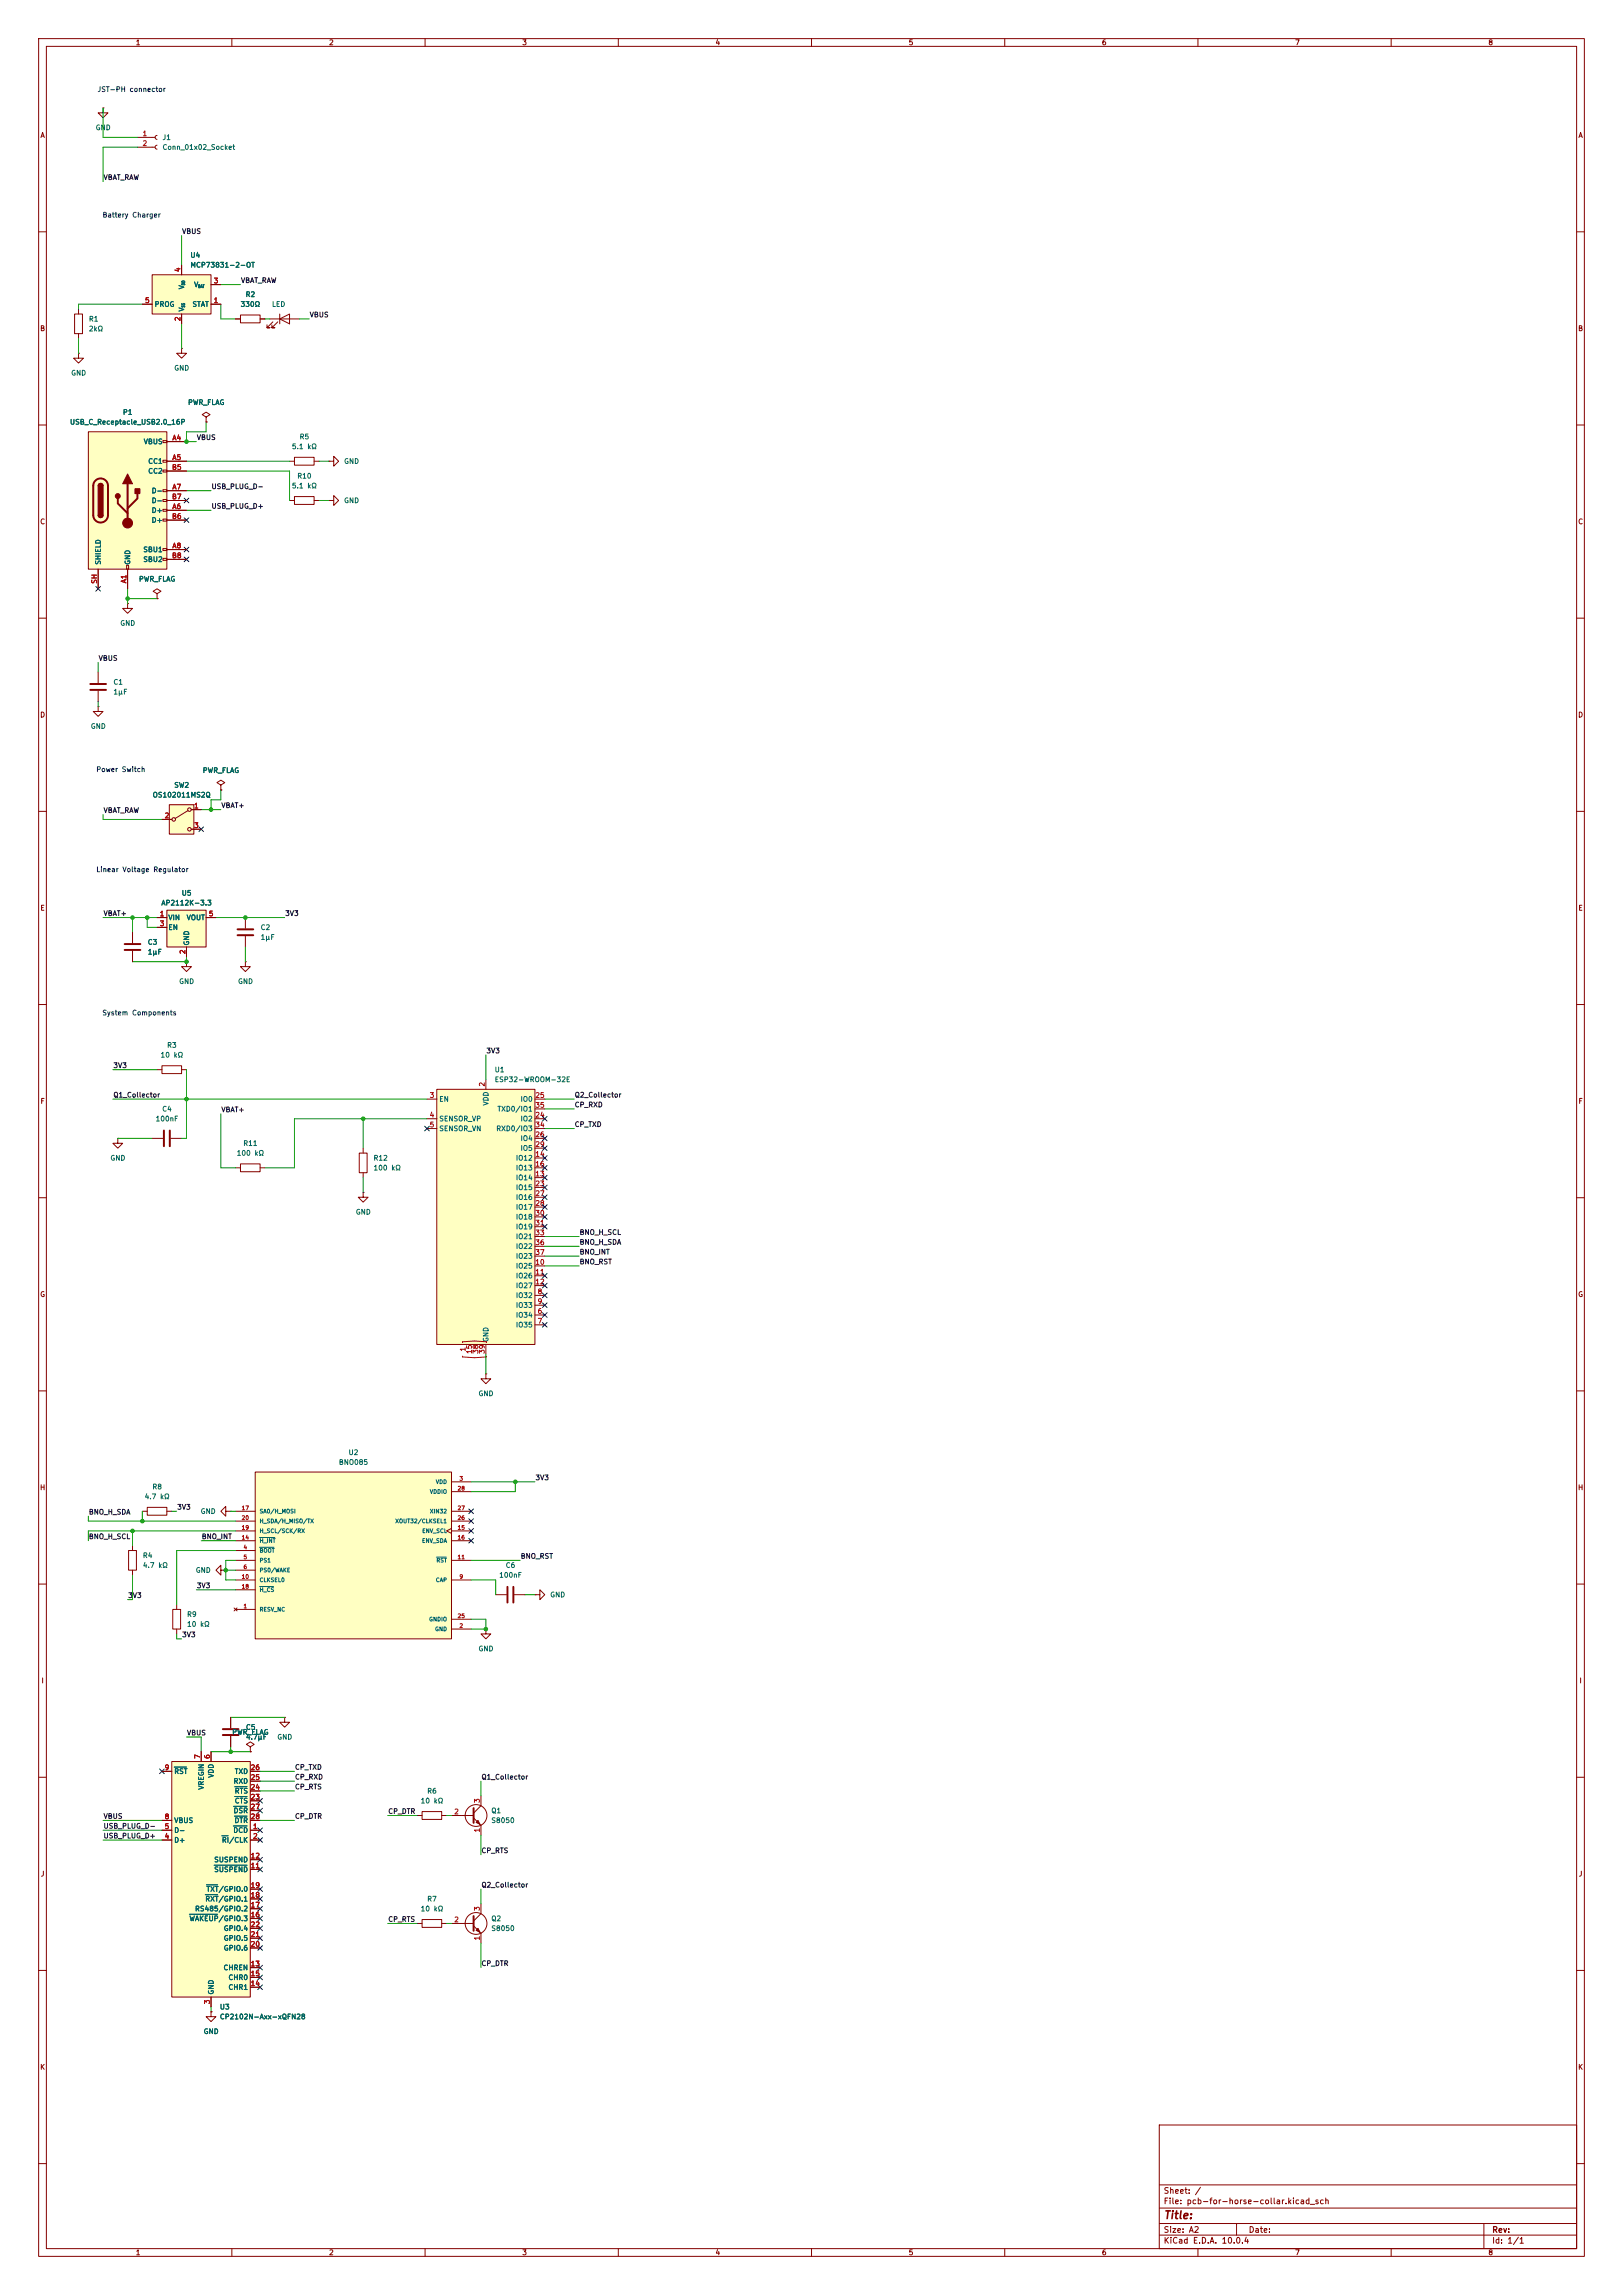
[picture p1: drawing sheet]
<svg xmlns="http://www.w3.org/2000/svg" width="420mm" height="594mm" viewBox="0 0 420 594" stroke-linecap="round" stroke-linejoin="round" font-family="sans-serif">
<defs><g id="words">
<text font-size="2" fill="#840000" x="301" y="574.8">Title:</text>
<g font-size="1.5" fill="#840000">
<text x="301" y="568.2">Sheet: /</text>
<text x="301" y="570.9">File: pcb-for-horse-collar.kicad_sch</text>
<text x="301" y="581.1">KiCad E.D.A. 10.0.4</text>
<text x="301" y="578.3">Size: A2</text>
<text x="323" y="578.3">Date:</text>
<text x="386" y="578.3">Rev:</text>
<text x="386" y="581.1">Id: 1/1</text>
</g>
<g font-size="1.3" fill="#840000">
<text x="35" y="12">1</text>
<text x="85" y="12">2</text>
<text x="135" y="12">3</text>
<text x="185" y="12">4</text>
<text x="235" y="12">5</text>
<text x="285" y="12">6</text>
<text x="335" y="12">7</text>
<text x="385" y="12">8</text>
<text x="10.3" y="36">A</text>
<text x="408.3" y="36">A</text>
<text x="10.3" y="86">B</text>
<text x="408.2" y="86">B</text>
<text x="10.3" y="136">C</text>
<text x="408.2" y="136">C</text>
<text x="10.3" y="186">D</text>
<text x="408.2" y="186">D</text>
<text x="10.3" y="236">E</text>
<text x="408.3" y="236">E</text>
<text x="10.3" y="286">F</text>
<text x="408.3" y="286">F</text>
<text x="10.3" y="336">G</text>
<text x="408.2" y="336">G</text>
<text x="10.2" y="386">H</text>
<text x="408.2" y="386">H</text>
<text x="10.6" y="436">I</text>
<text x="408.6" y="436">I</text>
<text x="10.4" y="486">J</text>
<text x="408.4" y="486">J</text>
<text x="10.3" y="536">K</text>
<text x="408.2" y="536">K</text>
<text x="35" y="584">1</text>
<text x="85" y="584">2</text>
<text x="135" y="584">3</text>
<text x="185" y="584">4</text>
<text x="235" y="584">5</text>
<text x="285" y="584">6</text>
<text x="335" y="584">7</text>
<text x="385" y="584">8</text>
</g>
<g font-size="1.3" fill="#0000c2">
<text x="25.1" y="24.1">JST-PH connector</text>
<text x="26.4" y="56.6">Battery Charger</text>
<text x="24.8" y="200.1">Power Switch</text>
<text x="24.8" y="226">Linear Voltage Regulator</text>
<text x="26.4" y="263.1">System Components</text>
</g>
<g font-size="1.3" fill="#006464">
<text x="24.6" y="34">GND</text>
<text x="41.9" y="36.5">J1</text>
<text x="41.9" y="39.1">Conn_01x02_Socket</text>
<text x="49.1" y="69.6">MCP73831-2-OT</text>
<text x="49.1" y="67">U4</text>
<text x="48" y="75" transform="rotate(-90 48 75)">V</text>
<text x="50.1" y="74.6">V</text>
<text x="63.4" y="77.2">R2</text>
<text x="22.9" y="83.5">R1</text>
<text x="39.9" y="79.7">PROG</text>
<text x="48" y="80.8" transform="rotate(-90 48 80.8)">V</text>
<text x="49.7" y="79.7">STAT</text>
<text x="62.1" y="79.7">330Ω</text>
<text x="70.2" y="79.7">LED</text>
<text x="22.9" y="86.1">2kΩ</text>
<text x="18.3" y="97.5">GND</text>
<text x="45" y="96.2">GND</text>
<text x="31.7" y="107.7">P1</text>
<text x="48.5" y="105.1">PWR_FLAG</text>
<text x="18" y="110.2">USB_C_Receptacle_USB2.0_16P</text>
<text x="37.1" y="115.3">VBUS</text>
<text x="75.4" y="116.5">5.1 kΩ</text>
<text x="77.4" y="114">R5</text>
<text x="38.2" y="120.4">CC1</text>
<text x="38.2" y="122.9">CC2</text>
<text x="76.8" y="124.2">R10</text>
<text x="88.9" y="120.4">GND</text>
<text x="39.1" y="128">D-</text>
<text x="39.1" y="130.5">D-</text>
<text x="75.4" y="126.7">5.1 kΩ</text>
<text x="88.9" y="130.5">GND</text>
<text x="39.1" y="133.1">D+</text>
<text x="39.1" y="135.6">D+</text>
<text x="36.9" y="143.2">SBU1</text>
<text x="26.4" y="146.3" transform="rotate(-90 26.4 146.3)">SHIELD</text>
<text x="34" y="146.3" transform="rotate(-90 34 146.3)">GND</text>
<text x="36.9" y="145.8">SBU2</text>
<text x="35.8" y="150.8">PWR_FLAG</text>
<text x="31" y="162.3">GND</text>
<text x="29.2" y="177.5">C1</text>
<text x="29.2" y="180">1µF</text>
<text x="23.4" y="188.9">GND</text>
<text x="52.3" y="200.4">PWR_FLAG</text>
<text x="39.4" y="206.7">OS102011MS2Q</text>
<text x="45" y="204.2">SW2</text>
<text x="46.9" y="232.1">U5</text>
<text x="41.6" y="234.7">AP2112K-3.3</text>
<text x="43.4" y="238.5">VIN</text>
<text x="48.2" y="238.5">VOUT</text>
<text x="38.1" y="244.8">C3</text>
<text x="43.4" y="241">EN</text>
<text x="49.2" y="244.9" transform="rotate(-90 49.2 244.9)">GND</text>
<text x="67.3" y="241">C2</text>
<text x="67.3" y="243.5">1µF</text>
<text x="38.1" y="247.4">1µF</text>
<text x="46.2" y="255">GND</text>
<text x="61.5" y="255">GND</text>
<text x="41.4" y="274">10 kΩ</text>
<text x="43.1" y="271.5">R3</text>
<text x="127.9" y="280.4">ESP32-WROOM-32E</text>
<text x="127.9" y="277.8">U1</text>
<text x="41.8" y="288">C4</text>
<text x="113.5" y="285.5">EN</text>
<text x="126.7" y="286.3" transform="rotate(-90 126.7 286.3)">VDD</text>
<text x="128.6" y="288">TXD0/IO1</text>
<text x="134.6" y="285.5">IO0</text>
<text x="40.1" y="290.5">100nF</text>
<text x="113.5" y="290.5">SENSOR_VP</text>
<text x="113.5" y="293.1">SENSOR_VN</text>
<text x="128.3" y="293.1">RXD0/IO3</text>
<text x="134.6" y="290.5">IO2</text>
<text x="61.1" y="299.4">100 kΩ</text>
<text x="62.8" y="296.9">R11</text>
<text x="134.6" y="295.6">IO4</text>
<text x="134.6" y="298.2">IO5</text>
<text x="28.4" y="300.7">GND</text>
<text x="96.5" y="300.7">R12</text>
<text x="96.5" y="303.2">100 kΩ</text>
<text x="133.4" y="305.8">IO14</text>
<text x="133.4" y="300.7">IO12</text>
<text x="133.4" y="303.2">IO13</text>
<text x="133.4" y="308.3">IO15</text>
<text x="133.4" y="310.9">IO16</text>
<text x="91.9" y="314.7">GND</text>
<text x="133.4" y="313.4">IO17</text>
<text x="133.4" y="315.9">IO18</text>
<text x="133.4" y="318.5">IO19</text>
<text x="133.4" y="321">IO21</text>
<text x="133.4" y="323.6">IO22</text>
<text x="133.4" y="328.6">IO25</text>
<text x="133.4" y="326.1">IO23</text>
<text x="133.4" y="331.2">IO26</text>
<text x="133.4" y="333.7">IO27</text>
<text x="133.4" y="341.3">IO34</text>
<text x="133.4" y="336.3">IO32</text>
<text x="133.4" y="338.8">IO33</text>
<text x="126.7" y="347.5" transform="rotate(-90 126.7 347.5)">GND</text>
<text x="133.4" y="343.9">IO35</text>
<text x="123.7" y="361.7">GND</text>
<text x="90.1" y="376.9">U2</text>
<text x="87.6" y="379.4">BNO085</text>
<text x="37.3" y="388.3">4.7 kΩ</text>
<text x="39.3" y="385.8">R8</text>
<text x="51.8" y="392.1">GND</text>
<text x="36.8" y="403.6">R4</text>
<text x="36.8" y="406.1">4.7 kΩ</text>
<text x="50.5" y="407.4">GND</text>
<text x="130.7" y="406.1">C6</text>
<text x="129" y="408.6">100nF</text>
<text x="142.2" y="413.7">GND</text>
<text x="48.3" y="418.8">R9</text>
<text x="48.3" y="421.3">10 kΩ</text>
<text x="123.7" y="427.7">GND</text>
<text x="60" y="449.3">PWR_FLAG</text>
<text x="63.5" y="448">C5</text>
<text x="63.5" y="450.6">4.7µF</text>
<text x="71.6" y="450.6">GND</text>
<text x="45" y="459.4">RST</text>
<text x="55.6" y="460.3" transform="rotate(-90 55.6 460.3)">VDD</text>
<text x="60.3" y="462">RXD</text>
<text x="60.6" y="459.4">TXD</text>
<text x="53" y="463.4" transform="rotate(-90 53 463.4)">VREGIN</text>
<text x="60.6" y="467.1">CTS</text>
<text x="60.6" y="464.5">RTS</text>
<text x="108.7" y="467.1">10 kΩ</text>
<text x="110.4" y="464.5">R6</text>
<text x="45" y="472.1">VBUS</text>
<text x="60.3" y="469.6">DSR</text>
<text x="60.6" y="472.1">DTR</text>
<text x="127" y="472.1">S8050</text>
<text x="127" y="469.6">Q1</text>
<text x="45" y="477.2">D+</text>
<text x="45" y="474.7">D-</text>
<text x="57.3" y="477.2">RI/CLK</text>
<text x="60.2" y="474.7">DCD</text>
<text x="55.3" y="484.8">SUSPEND</text>
<text x="55.3" y="482.3">SUSPEND</text>
<text x="53.3" y="489.9">TXT/GPIO.0</text>
<text x="48.9" y="497.5">WAKEUP/GPIO.3</text>
<text x="50.3" y="495">RS485/GPIO.2</text>
<text x="53" y="492.5">RXT/GPIO.1</text>
<text x="108.7" y="495">10 kΩ</text>
<text x="110.4" y="492.5">R7</text>
<text x="127" y="497.5">Q2</text>
<text x="57.8" y="502.6">GPIO.5</text>
<text x="57.8" y="500.1">GPIO.4</text>
<text x="127" y="500.1">S8050</text>
<text x="57.8" y="505.2">GPIO.6</text>
<text x="57.7" y="510.2">CHREN</text>
<text x="59" y="515.3">CHR1</text>
<text x="59" y="512.8">CHR0</text>
<text x="55.6" y="516.4" transform="rotate(-90 55.6 516.4)">GND</text>
<text x="56.8" y="520.4">U3</text>
<text x="52.6" y="526.8">GND</text>
<text x="56.8" y="522.9">CP2102N-Axx-xQFN28</text>
</g>
<g font-size="1.3" fill="#a90000">
<text x="36.8" y="35.5">1</text>
<text x="36.8" y="38.1">2</text>
<text x="47" y="70.6" transform="rotate(-90 47 70.6)">4</text>
<text x="55.2" y="73.6">3</text>
<text x="37.4" y="78.7">5</text>
<text x="47" y="83.3" transform="rotate(-90 47 83.3)">2</text>
<text x="55.2" y="78.7">1</text>
<text x="44.5" y="114.3">A4</text>
<text x="44.5" y="119.4">A5</text>
<text x="44.4" y="121.9">B5</text>
<text x="44.4" y="129.5">B7</text>
<text x="44.5" y="127">A7</text>
<text x="44.4" y="134.6">B6</text>
<text x="44.5" y="132.1">A6</text>
<text x="44.5" y="142.2">A8</text>
<text x="44.4" y="144.8">B8</text>
<text x="25.4" y="151.2" transform="rotate(-90 25.4 151.2)">SH</text>
<text x="33" y="151.1" transform="rotate(-90 33 151.1)">A1</text>
<text x="50.1" y="209.5">1</text>
<text x="42.5" y="212.1">2</text>
<text x="50.1" y="214.6">3</text>
<text x="41.2" y="237.5">1</text>
<text x="53.9" y="237.5">5</text>
<text x="41.2" y="240">3</text>
<text x="48.2" y="247.1" transform="rotate(-90 48.2 247.1)">2</text>
<text x="125.7" y="281.4" transform="rotate(-90 125.7 281.4)">2</text>
<text x="111.1" y="284.5">3</text>
<text x="138.4" y="284.5">25</text>
<text x="138.4" y="287">35</text>
<text x="111.1" y="289.5">4</text>
<text x="111.1" y="292.1">5</text>
<text x="138.4" y="289.5">24</text>
<text x="138.4" y="292.1">34</text>
<text x="138.4" y="299.7">14</text>
<text x="138.4" y="294.6">26</text>
<text x="138.4" y="297.2">29</text>
<text x="138.4" y="304.8">13</text>
<text x="138.4" y="302.2">16</text>
<text x="138.4" y="307.3">23</text>
<text x="138.4" y="309.9">27</text>
<text x="138.4" y="312.4">28</text>
<text x="138.4" y="314.9">30</text>
<text x="138.4" y="317.5">31</text>
<text x="138.4" y="320">33</text>
<text x="138.4" y="322.6">36</text>
<text x="138.4" y="327.6">10</text>
<text x="138.4" y="325.1">37</text>
<text x="138.4" y="330.2">11</text>
<text x="138.4" y="332.7">12</text>
<text x="139" y="335.3">8</text>
<text x="139" y="340.3">6</text>
<text x="139" y="337.8">9</text>
<text x="139" y="342.9">7</text>
<text x="120.8" y="350" transform="rotate(-90 120.8 350)">1</text>
<text x="122.4" y="350.6" transform="rotate(-90 122.4 350.6)">15</text>
<text x="124.1" y="350.6" transform="rotate(-90 124.1 350.6)">38</text>
<text x="125.7" y="350.6" transform="rotate(-90 125.7 350.6)">39</text>
<text x="52" y="455.4" transform="rotate(-90 52 455.4)">7</text>
<text x="54.6" y="455.4" transform="rotate(-90 54.6 455.4)">6</text>
<text x="42.5" y="458.4">9</text>
<text x="64.7" y="461">25</text>
<text x="64.7" y="458.4">26</text>
<text x="64.7" y="466.1">23</text>
<text x="64.7" y="463.5">24</text>
<text x="124.4" y="466.8" transform="rotate(-90 124.4 466.8)">3</text>
<text x="42.5" y="473.7">5</text>
<text x="42.5" y="471.1">8</text>
<text x="64.7" y="468.6">27</text>
<text x="64.7" y="471.1">28</text>
<text x="65.3" y="473.7">1</text>
<text x="117.4" y="469.9">2</text>
<text x="42.5" y="476.2">4</text>
<text x="65.3" y="476.2">2</text>
<text x="124.4" y="474.4" transform="rotate(-90 124.4 474.4)">1</text>
<text x="64.7" y="483.8">11</text>
<text x="64.7" y="481.3">12</text>
<text x="64.7" y="491.5">18</text>
<text x="64.7" y="488.9">19</text>
<text x="64.7" y="496.5">16</text>
<text x="64.7" y="494">17</text>
<text x="117.4" y="497.8">2</text>
<text x="124.4" y="494.7" transform="rotate(-90 124.4 494.7)">3</text>
<text x="64.7" y="501.6">21</text>
<text x="64.7" y="499.1">22</text>
<text x="124.4" y="502.4" transform="rotate(-90 124.4 502.4)">1</text>
<text x="64.7" y="509.2">13</text>
<text x="64.7" y="504.2">20</text>
<text x="64.7" y="514.3">14</text>
<text x="64.7" y="511.8">15</text>
<text x="54.6" y="518.9" transform="rotate(-90 54.6 518.9)">3</text>
</g>
<g font-size="1.3" fill="#0f0f0f">
<text x="26.7" y="46.9">VBAT_RAW</text>
<text x="47" y="60.8">VBUS</text>
<text x="62.2" y="73.5">VBAT_RAW</text>
<text x="80" y="82.4">VBUS</text>
<text x="50.8" y="114.2">VBUS</text>
<text x="54.6" y="132">USB_PLUG_D+</text>
<text x="54.6" y="126.9">USB_PLUG_D-</text>
<text x="25.4" y="171.3">VBUS</text>
<text x="57.1" y="209.4">VBAT+</text>
<text x="26.7" y="210.7">VBAT_RAW</text>
<text x="26.7" y="237.4">VBAT+</text>
<text x="73.7" y="237.4">3V3</text>
<text x="125.7" y="272.9">3V3</text>
<text x="29.2" y="276.7">3V3</text>
<text x="29.2" y="284.4">Q1_Collector</text>
<text x="148.6" y="284.4">Q2_Collector</text>
<text x="148.6" y="286.9">CP_RXD</text>
<text x="57.1" y="288.2">VBAT+</text>
<text x="148.6" y="292">CP_TXD</text>
<text x="149.9" y="319.9">BNO_H_SCL</text>
<text x="149.9" y="322.5">BNO_H_SDA</text>
<text x="149.9" y="325">BNO_INT</text>
<text x="149.9" y="327.5">BNO_RST</text>
<text x="138.4" y="383.4">3V3</text>
<text x="22.9" y="392.3">BNO_H_SDA</text>
<text x="45.7" y="391">3V3</text>
<text x="22.9" y="398.7">BNO_H_SCL</text>
<text x="52.1" y="398.7">BNO_INT</text>
<text x="134.6" y="403.7">BNO_RST</text>
<text x="33" y="413.9">3V3</text>
<text x="50.8" y="411.4">3V3</text>
<text x="47" y="424.1">3V3</text>
<text x="48.3" y="449.5">VBUS</text>
<text x="76.2" y="460.9">CP_RXD</text>
<text x="76.2" y="458.3">CP_TXD</text>
<text x="124.5" y="460.9">Q1_Collector</text>
<text x="76.2" y="463.4">CP_RTS</text>
<text x="26.7" y="471">VBUS</text>
<text x="26.7" y="473.6">USB_PLUG_D-</text>
<text x="76.2" y="471">CP_DTR</text>
<text x="100.3" y="469.8">CP_DTR</text>
<text x="26.7" y="476.1">USB_PLUG_D+</text>
<text x="124.5" y="479.9">CP_RTS</text>
<text x="124.5" y="488.8">Q2_Collector</text>
<text x="100.3" y="497.7">CP_RTS</text>
<text x="124.5" y="509.1">CP_DTR</text>
</g>
<g font-size="1" fill="#a90000">
<text x="118.8" y="383.5">3</text>
<text x="118.3" y="386">28</text>
<text x="62.4" y="391.1">17</text>
<text x="62.4" y="393.6">20</text>
<text x="118.3" y="393.6">26</text>
<text x="118.3" y="391.1">27</text>
<text x="62.4" y="398.7">14</text>
<text x="62.4" y="396.2">19</text>
<text x="62.9" y="401.2">4</text>
<text x="118.3" y="396.2">15</text>
<text x="118.3" y="398.7">16</text>
<text x="62.9" y="403.8">5</text>
<text x="62.9" y="406.3">6</text>
<text x="118.3" y="403.8">11</text>
<text x="62.4" y="408.9">10</text>
<text x="62.4" y="411.4">18</text>
<text x="118.8" y="408.9">9</text>
<text x="62.9" y="416.5">1</text>
<text x="118.3" y="419">25</text>
<text x="118.8" y="421.6">2</text>
</g>
<g font-size="1" fill="#006464">
<text x="111.1" y="386.9">VDDIO</text>
<text x="112.7" y="384.3">VDD</text>
<text x="67.1" y="391.9">SA0/H_MOSI</text>
<text x="67.1" y="394.5">H_SDA/H_MISO/TX</text>
<text x="102.2" y="394.5">XOUT32/CLKSEL1</text>
<text x="111.1" y="391.9">XIN32</text>
<text x="67.1" y="399.6">H_INT</text>
<text x="67.1" y="397">H_SCL/SCK/RX</text>
<text x="109.1" y="399.6">ENV_SDA</text>
<text x="109.1" y="397">ENV_SCL</text>
<text x="67.1" y="402.1">BOOT</text>
<text x="67.1" y="404.6">PS1</text>
<text x="67.1" y="407.2">PS0/WAKE</text>
<text x="112.8" y="404.6">RST</text>
<text x="67.1" y="409.7">CLKSEL0</text>
<text x="67.1" y="412.3">H_CS</text>
<text x="112.7" y="409.7">CAP</text>
<text x="67.1" y="417.3">RESV_NC</text>
<text x="110.9" y="419.9">GNDIO</text>
<text x="112.5" y="422.4">GND</text>
</g>
<g font-size=".8" fill="#006464">
<text x="48" y="73.9" transform="rotate(-90 48 73.9)">DD</text>
<text x="51.2" y="74.7">BAT</text>
<text x="48" y="79.7" transform="rotate(-90 48 79.7)">SS</text>
</g>
</g></defs>
<g fill="none" stroke="#840000" stroke-width=".26">
<path d="M10 10h400v574h-400zM12 12h396v570h-396zM60 10v2M110 10v2M160 10v2M210 10v2M260 10v2M310 10v2M360 10v2M10 60h2M408 60h2M10 110h2"/>
<path d="M408 110h2M10 160h2M408 160h2M10 210h2M408 210h2M10 260h2M408 260h2M10 310h2M408 310h2M10 360h2M408 360h2M10 410h2"/>
<path d="M408 410h2M10 460h2M408 460h2M10 510h2M408 510h2M10 560h2M300 550h108v32h-108zM408 560h2M300 578.5h108M300 575.5h108M300 571.5h108M300 565.5h108"/>
<path d="M320 575.5v3M384 575.5v6.5M60 582v2M110 582v2M160 582v2M210 582v2M260 582v2M310 582v2M360 582v2"/>
</g>
<path d="M44.4 455.9h20.4v61h-20.4z" fill="#ffffc2"/>
<g fill="none" stroke="#840000" stroke-width=".26">
<path d="M74.9 119.4h1.3M76.2 118.4h5.1v2h-5.1zM81.3 119.4h1.2M41.9 458.5h2.5M44.4 455.9h20.4v61h-20.4zM52.1 453.4v2.5M54.6 453.4v2.5M64.8 458.5h2.5M41.9 473.7h2.5M41.9 476.2h2.5M41.9 471.2h2.5M64.8 473.7h2.5"/>
<path d="M64.8 476.2h2.5M64.8 471.2h2.5M64.8 466.1h2.5M64.8 463.5h2.5M64.8 461h2.5M64.8 468.6h2.5M64.8 483.9h2.5M64.8 481.3h2.5M64.8 496.6h2.5M64.8 494h2.5M64.8 491.5h2.5M64.8 488.9h2.5"/>
<path d="M64.8 499.1h2.5M54.6 516.9v2.5M64.8 509.3h2.5M64.8 514.3h2.5M64.8 511.8h2.5M64.8 504.2h2.5M64.8 501.6h2.5"/>
</g>
<path d="M45.1 457.4h3.2M57.4 475.1h1.6M60.4 472.6h3.5M60.4 467.5h3.5M60.7 470.1h3.2M60.7 465h3.2M60.7 462.4h3.2M49 495.5h7.3M53.1 490.4h3.2M53.4 487.8h2.9M55.4 482.8h8.5" fill="none" stroke="#006464" stroke-width=".26"/>
<path d="M66 381h50.8v43.2h-50.8z" fill="#ffffc2"/>
<g fill="none" stroke="#840000" stroke-width=".26">
<path d="M53.3 107.9l1.1-.6-1.1-.6-1 .6 1 .6v1.3M53.3 109.2h.1M33 156.2v1.3h1.3l-1.3 1.2-1.3-1.2h1.3M33 156.2h.1M40.6 153.7l1.1-.7-1.1-.6-1 .6 1 .7v1.2M40.6 154.9h.1M61 302.3h1.2M62.2 301.2h5.1v2.1h-5.1zM67.3 302.3h1.3M61 398.8h5M61 396.2h5M61 391.2h5"/>
<path d="M61 393.7h5M66 381h50.8v43.2h-50.8zM116.8 395.6l-1.2 .6 1.2 .7M116.8 383.5h5.1M116.8 398.8h5.1M116.8 396.2h5.1M116.8 391.2h5.1M116.8 393.7h5.1M116.8 386.1h5.1M44.7 416.6h2v5h-2zM45.7 415.3v1.3M60.6 416.2l.7 .7"/>
<path d="M61 416.6h5M61 401.3h5M61 403.9h5M61 406.4h5M61 408.9h5M61 411.5h5M61.3 416.2l-.7 .7M116.8 403.9h5.1M116.8 408.9h5.1M116.8 419.1h5.1M45.7 421.6v1.3M116.8 421.6h5.1"/>
<path d="M125.7 421.6v1.3h1.3l-1.3 1.3-1.2-1.3h1.2M125.7 421.6h.1M54.6 520.7v1.3h1.3l-1.3 1.2-1.3-1.2h1.3M54.6 520.7h.1"/>
</g>
<path d="M67.2 397.9h3.9M67.2 400.5h3.7M67.2 410.6h3.6M112.9 403h2.6" fill="none" stroke="#006464" stroke-width=".26"/>
<path d="M22.9 111.8h20.3v35.5h-20.3z" fill="#ffffc2"/>
<g fill="none" stroke="#840000" stroke-width=".26">
<path d="M22.9 111.8h20.3v35.5h-20.3zM42.2 114h1v.6h-1zM42.2 119.1h1v.5h-1zM43.2 114.3h5.1M43.2 119.4h5.1M25.4 125.7l.2-.4 .4-.2 .5 .2 .2 .4M25.4 133.3l.2 .5 .4 .2 .5-.2 .2-.5M42.2 121.7h1v.5h-1zM42.2 126.7h1v.6h-1zM42.2 129.3h1v.5h-1zM42.2 131.8h1v.5h-1zM42.2 134.4h1v.5h-1z"/>
<path d="M43.2 132.1h5.1M43.2 127h5.1M43.2 121.9h5.1M43.2 134.6h5.1M43.2 129.5h5.1M25.4 147.3v5.1M32.8 146.3h.5v1h-.5zM33 147.3v5.1M42.2 142h1v.5h-1zM42.2 144.5h1v.5h-1zM43.2 142.2h5.1M43.2 144.8h5.1"/>
<path d="M57.1 203.2l1.1-.6-1.1-.7-1 .7 1 .6v1.3M57.1 204.5h.1M48.3 248.9v1.3h1.2l-1.2 1.3-1.3-1.3h1.3M48.3 248.9h.1M57.1 406.4v-1.3l-1.2 1.3 1.2 1.3v-1.3h1.3M58.4 406.4h.1M107.9 497.8h1.3M109.2 496.8h5.1v2.1h-5.1zM114.3 497.8h1.3M116.8 497.8h5.8M122.6 498.5l1.9 1.9v2.5M124.5 492.8v2.5l-1.9 1.9"/>
<circle cx="123.2" cy="497.8" r="2.82"/>
</g>
<path d="M24.7 124.4a1.9 1.9 0 0 1 2.1-.4 1.9 1.9 0 0 1 1.1 1.7v7.6a1.91 1.91 0 0 1-1.9 1.9 1.91 1.91 0 0 1-1.9-1.9v-7.7zM30.5 129v1.3l2.5 2.5M33 125.2v10.2M35.6 127.8v1.2l-2.6 2.6M122.6 495.9v3.8" fill="none" stroke="#840000" stroke-width=".51"/>
<g fill="#840000" stroke="#840000" stroke-width=".26">
<path d="M25.4 125.7h1.3v7.6h-1.3z"/>
<path d="M25.6 125.3l.7-.1 .4 .5h-1.3z"/>
<path d="M25.4 133.3h1.3l-.2 .5-.5 .2-.4-.2z"/>
<path d="M33 122.7l1.3 2.5h-2.6z"/>
<path d="M34.9 126.5h1.3v1.3h-1.3z"/>
<path d="M123.2 499.6l.5-.5 .5 1z"/>
<circle cx="30.5" cy="128.4" r=".63"/>
<circle cx="33" cy="135.4" r="1.27"/>
</g>
<path d="M43.8 208.3h6.4v7.6h-6.4z" fill="#ffffc2"/>
<g fill="none" stroke="#840000" stroke-width=".26">
<path d="M25.4 174v2.8M25.4 178.8v2.8M25.4 182.9v1.2h1.3l-1.3 1.3-1.3-1.3h1.3M25.4 182.9h.1M41.9 212.1h2.5M43.8 208.3h6.4v7.6h-6.4zM48.6 209.8l-3.3 2M49.5 209.5h2.6M49.5 214.6h2.6M34.3 241.3v2.8M34.3 246.1v2.8M63.5 248.9v1.3h1.3l-1.3 1.3-1.3-1.3h1.3"/>
<path d="M63.5 248.9h.1M125.7 355.6v1.3h1.3l-1.3 1.2-1.2-1.2h1.2M125.7 355.6h.1M107.9 469.9h1.3M109.2 468.9h5.1v2h-5.1zM114.3 469.9h1.3M116.8 469.9h5.8M122.6 470.5l1.9 1.9v2.6M124.5 464.8v2.6l-1.9 1.9"/>
<circle cx="45" cy="212.1" r=".46"/>
<circle cx="49" cy="209.5" r=".46"/>
<circle cx="49" cy="214.6" r=".46"/>
<circle cx="123.2" cy="469.9" r="2.82"/>
</g>
<path d="M23.4 177h4M23.4 178.6h4M32.3 244.3h4M32.3 245.9h4M122.6 468v3.8" fill="none" stroke="#840000" stroke-width=".51"/>
<path d="M123.2 471.7l.5-.5 .5 1z" fill="#840000" stroke="#840000" stroke-width=".26"/>
<path d="M113 281.9h25.4v66.1h-25.4z" fill="#ffffc2"/>
<g fill="none" stroke="#840000" stroke-width=".26">
<path d="M63.5 237.5v2.8M63.5 242.3v2.8M125.7 279.4v2.5M30.5 294.6v1.3h1.2l-1.2 1.3-1.3-1.3h1.3M30.5 294.6h.1M39.4 294.6h2.8M44.2 294.6h2.8M93 298.4h2v5.1h-2zM94 297.2v1.2M110.5 284.5h2.5M110.5 289.6h2.5M110.5 292.1h2.5"/>
<path d="M113 281.9h25.4v66.1h-25.4zM138.4 284.5h2.6M138.4 289.6h2.6M138.4 292.1h2.6M138.4 299.7h2.6M138.4 294.6h2.6M138.4 297.2h2.6M138.4 287h2.6M94 303.5v1.3M138.4 304.8h2.6M138.4 302.3h2.6M138.4 307.3h2.6"/>
<path d="M138.4 309.9h2.6M138.4 312.4h2.6M138.4 315h2.6M138.4 317.5h2.6M138.4 335.3h2.6M138.4 337.8h2.6M138.4 327.7h2.6M138.4 330.2h2.6M138.4 332.7h2.6M138.4 320h2.6M138.4 322.6h2.6M138.4 325.1h2.6"/>
<path d="M125.7 348v2.5M138.4 340.4h2.6M138.4 342.9h2.6M36.8 391.2h1.3M38.1 390.1h5.1v2.1h-5.1zM43.2 391.2h1.2M58.4 391.2v-1.3l-1.3 1.3 1.3 1.2v-1.2h1.3M59.7 391.2h.1M33.3 401.3h2v5.1h-2zM34.3 400v1.3M34.3 406.4v1.3M128.3 412.7h2.8"/>
<path d="M133.1 412.7h2.8M138.4 412.7h1.3v-1.2l1.3 1.2-1.3 1.3v-1.3M138.4 412.7h.1"/>
</g>
<path d="M119.7 347.5v-.2l3.1-.2 3.1 .2v.2M119.7 351v.2l3.1 .2 3.1-.2v-.2" fill="none" stroke="#a90000" stroke-width=".26"/>
<path d="M61.5 240.5h4M61.5 242.1h4M42.4 292.6v4.1M43.9 292.6v4.1M131.3 410.7v4.1M132.8 410.7v4.1" fill="none" stroke="#840000" stroke-width=".51"/>
<path d="M43.2 235.6h10.1v9.5h-10.1z" fill="#ffffc2"/>
<g fill="none" stroke="#840000" stroke-width=".26">
<path d="M26.7 27.9v1.3h1.2l-1.2 1.3-1.3-1.3h1.3M26.7 27.9h.1M35.6 35.6h4.5M35.6 38.1h4.5M40.6 35.1l-.3 .1-.2 .4 .2 .3 .3 .2M40.6 37.6l-.3 .1-.2 .4 .2 .4 .3 .1M19.3 81.3h2v5.1h-2zM20.3 91.4v1.3h1.3l-1.3 1.3-1.3-1.3h1.3M20.3 91.4h.1M20.3 80v1.3M20.3 86.4v1.2M47 90.2v1.2h1.3l-1.3 1.3-1.3-1.3h1.3"/>
<path d="M47 90.2h.1M61 82.5h1.2M62.2 81.5h5.1v2.1h-5.1zM67.3 82.5h1.3M69.8 82.5h7.7M70.6 83.3l-1.5 1.5h.7h-.7v-.7M71.9 83.3l-1.5 1.5h.7h-.7v-.7M72.4 82.5l2.5-1.2v2.5zM72.4 81.3v2.5M85.1 119.4h1.3v-1.3l1.2 1.3-1.2 1.2v-1.2M85.1 119.4h.1M74.9 129.5h1.3"/>
<path d="M76.2 128.5h5.1v2.1h-5.1zM81.3 129.5h1.2M85.1 129.5h1.3v-1.2l1.2 1.2-1.2 1.3v-1.3M85.1 129.5h.1M40.6 237.5h2.6M43.2 235.6h10.1v9.5h-10.1zM53.3 237.5h2.6M40.6 240h2.6M48.3 245.1v2.5M94 308.6v1.3h1.2l-1.2 1.2-1.3-1.2h1.3M94 308.6h.1M59.7 444.5v2.8"/>
<path d="M59.7 449.3v2.8M64.8 452.1l1-.6-1-.7-1 .7 1 .6v1.3M64.8 453.4h.1M73.7 444.5v1.3h1.2l-1.2 1.2-1.3-1.2h1.3M73.7 444.5h.1"/>
</g>
<path d="M57.7 447.5h4M57.7 449.1h4" fill="none" stroke="#840000" stroke-width=".51"/>
<path d="M39.4 71.1h15.2v10.2h-15.2z" fill="#ffffc2"/>
<g fill="none" stroke="#840000" stroke-width=".26">
<path d="M36.8 78.7h2.6M39.4 71.1h15.2v10.2h-15.2zM47 68.6v2.5M54.6 78.7h2.5M54.6 73.7h2.5M47 81.3v2.5M61 82.5h1.2M67.3 82.5h1.3M43.2 114.3h5.1M43.2 119.4h5.1M53.3 109.2h.1M43.2 132.1h5.1"/>
<path d="M43.2 127h5.1M43.2 121.9h5.1M43.2 134.6h5.1M43.2 129.5h5.1M25.4 147.3v5.1M33 147.3v5.1M40.6 154.9h.1M43.2 142.2h5.1M43.2 144.8h5.1M41.9 212.1h2.5M49.5 209.5h2.6M49.5 214.6h2.6"/>
<path d="M57.1 204.5h.1M40.6 237.5h2.6M53.3 237.5h2.6M34.3 241.3v2.8M34.3 246.1v2.8M40.6 240h2.6M48.3 245.1v2.5M40.6 276.9h1.3M41.9 275.8h5.1v2.1h-5.1zM47 276.9h1.3M41.9 458.5h2.5M52.1 453.4v2.5"/>
<path d="M54.6 453.4v2.5M59.7 444.5v2.8M59.7 449.3v2.8M64.8 453.4h.1M64.8 458.5h2.5M41.9 473.7h2.5M41.9 476.2h2.5M41.9 471.2h2.5M64.8 473.7h2.5M64.8 476.2h2.5M64.8 471.2h2.5M64.8 466.1h2.5"/>
<path d="M64.8 463.5h2.5M64.8 461h2.5M64.8 468.6h2.5M64.8 483.9h2.5M64.8 481.3h2.5M64.8 496.6h2.5M64.8 494h2.5M64.8 491.5h2.5M64.8 488.9h2.5M64.8 499.1h2.5M54.6 516.9v2.5M64.8 509.3h2.5"/>
<path d="M64.8 514.3h2.5M64.8 511.8h2.5M64.8 504.2h2.5M64.8 501.6h2.5M54.6 520.7h.1"/>
</g>
<g fill="none" stroke="#009600" stroke-width=".26">
<path d="M26.7 27.9v7.7h8.9M35.6 38.1h-8.9v8.9M36.8 78.7h-16.5v1.3M47 61v7.6M57.1 78.7v3.8h3.9M57.1 73.7h5.1M20.3 87.6v3.8M47 83.8v6.4M68.6 82.5h1.2M77.5 82.5h2.5M48.3 119.4h26.6M53.3 109.2v2.6h-5v2.5h2.5"/>
<path d="M82.5 119.4h2.6M48.3 132.1h6.3M48.3 127h6.3M48.3 121.9h26.6v7.6M82.5 129.5h2.6M33 152.4v3.8M33 154.9h7.6M25.4 171.4v2.6M25.4 181.6v1.3M26.7 210.8v1.3h15.2M52.1 209.5h5M57.1 204.5v2.5h-2.5v2.5"/>
<path d="M26.7 237.5h13.9M34.3 237.5v3.8M38.1 237.5v2.5h2.5M55.9 237.5h17.8M48.3 247.6v1.3h-14M63.5 245.1v3.8M29.2 276.9h11.4M48.3 276.9v17.7h-1.3M125.7 273v6.4M29.2 284.5h81.3M30.5 294.6h8.9M57.1 288.3v14h3.9"/>
<path d="M94 289.6v7.6M110.5 289.6h-34.3v12.7h-7.6M141 284.5h7.6M141 287h7.6M141 292.1h7.6M94 304.8v3.8M141 325.1h8.9M141 327.7h8.9M141 322.6h8.9M141 320h8.9M125.7 350.5v5.1M22.9 392.4v1.3h38.1"/>
<path d="M34.3 396.2v3.8M36.8 391.2v2.5M44.4 391.2h1.3M52.1 398.8h8.9M59.7 391.2h1.3M61 396.2h-38.1v2.6M121.9 383.5h16.5M133.3 383.5v2.6h-11.4M34.3 407.7v6.3h-1.3M50.8 411.5h10.2M58.4 406.4h2.6M61 401.3h-15.3v14"/>
<path d="M61 403.9h-2.6v5h2.6M121.9 419.1h3.8v2.5h-3.8M121.9 408.9h6.4v3.8M121.9 403.9h12.7M135.9 412.7h2.5M45.7 422.9v1.3h1.3M48.3 449.6h3.8v3.8M54.6 453.4h10.2M59.7 444.5h14M59.7 452.1v1.3M67.3 458.5h8.9M26.7 473.7h15.2"/>
<path d="M26.7 471.2h15.2M26.7 476.2h15.2M67.3 463.5h8.9M67.3 461h8.9M67.3 471.2h8.9M100.3 469.9h7.6M115.6 469.9h1.2M124.5 461v3.8M124.5 475v5.1M100.3 497.8h7.6M115.6 497.8h1.2M124.5 488.9v3.9"/>
<path d="M54.6 519.4v1.3M124.5 502.9v6.4"/>
</g>
<g fill="none" stroke="#000084" stroke-width=".26">
<path d="M47.7 134l1.2 1.2M47.7 128.9l1.2 1.2M48.9 134l-1.2 1.2M48.9 128.9l-1.2 1.2M24.8 151.8l1.2 1.2M26 151.8l-1.2 1.2M47.7 141.6l1.2 1.2M47.7 144.2l1.2 1.2M48.9 141.6l-1.2 1.2M48.9 144.2l-1.2 1.2M51.5 214l1.2 1.2M52.7 214l-1.2 1.2"/>
<path d="M109.9 291.5l1.2 1.2M111.1 291.5l-1.2 1.2M140.4 294l1.2 1.2M140.4 288.9l1.2 1.3M140.4 296.6l1.2 1.2M140.4 299.1l1.2 1.2M141.6 294l-1.2 1.2M141.6 288.9l-1.2 1.3M141.6 296.6l-1.2 1.2M141.6 299.1l-1.2 1.2M140.4 311.8l1.2 1.2M140.4 314.3l1.2 1.3"/>
<path d="M140.4 316.9l1.2 1.2M140.4 304.2l1.2 1.2M140.4 301.6l1.2 1.3M140.4 306.7l1.2 1.2M140.4 309.3l1.2 1.2M141.6 311.8l-1.2 1.2M141.6 314.3l-1.2 1.3M141.6 316.9l-1.2 1.2M141.6 304.2l-1.2 1.2M141.6 301.6l-1.2 1.3M141.6 306.7l-1.2 1.2M141.6 309.3l-1.2 1.2"/>
<path d="M140.4 339.7l1.2 1.3M140.4 334.7l1.2 1.2M140.4 329.6l1.2 1.2M140.4 337.2l1.2 1.2M140.4 332.1l1.2 1.2M141.6 339.7l-1.2 1.3M141.6 334.7l-1.2 1.2M141.6 329.6l-1.2 1.2M141.6 337.2l-1.2 1.2M141.6 332.1l-1.2 1.2M140.4 342.3l1.2 1.2M141.6 342.3l-1.2 1.2"/>
<path d="M121.3 393.1l1.2 1.2M121.3 390.5l1.2 1.3M121.3 395.6l1.2 1.2M121.3 398.2l1.2 1.2M122.5 393.1l-1.2 1.2M122.5 390.5l-1.2 1.3M122.5 395.6l-1.2 1.2M122.5 398.2l-1.2 1.2M41.3 457.9l1.2 1.2M42.5 457.9l-1.2 1.2M66.7 468l1.2 1.2M66.7 475.6l1.2 1.3"/>
<path d="M66.7 465.5l1.2 1.2M66.7 473.1l1.2 1.2M67.9 468l-1.2 1.2M67.9 475.6l-1.2 1.3M67.9 465.5l-1.2 1.2M67.9 473.1l-1.2 1.2M66.7 483.3l1.2 1.2M66.7 498.5l1.2 1.2M66.7 496l1.2 1.2M66.7 480.7l1.2 1.2M66.7 493.4l1.2 1.2M66.7 488.3l1.2 1.3"/>
<path d="M66.7 490.9l1.2 1.2M67.9 498.5l-1.2 1.2M67.9 496l-1.2 1.2M67.9 480.7l-1.2 1.2M67.9 493.4l-1.2 1.2M67.9 483.3l-1.2 1.2M67.9 488.3l-1.2 1.3M67.9 490.9l-1.2 1.2M66.7 501l1.2 1.3M66.7 508.7l1.2 1.2M66.7 503.6l1.2 1.2M66.7 511.2l1.2 1.2"/>
<path d="M66.7 513.7l1.2 1.3M67.9 501l-1.2 1.3M67.9 508.7l-1.2 1.2M67.9 503.6l-1.2 1.2M67.9 511.2l-1.2 1.2M67.9 513.7l-1.2 1.3"/>
</g>
<path d="M45.1 457.4h3.2M57.4 475.1h1.6M60.4 472.6h3.5M60.4 467.5h3.5M60.7 470.1h3.2M60.7 465h3.2M60.7 462.4h3.2M49 495.5h7.3M53.1 490.4h3.2M53.4 487.8h2.9M55.4 482.8h8.5" fill="none" stroke="#006464" stroke-width=".26"/>
<g fill="#009600" stroke="#009600" stroke-width=".26">
<circle cx="59.7" cy="453.4" r=".46"/>
<circle cx="34.3" cy="396.2" r=".46"/>
<circle cx="125.7" cy="421.6" r=".46"/>
<circle cx="133.3" cy="383.5" r=".46"/>
<circle cx="58.4" cy="406.4" r=".46"/>
<circle cx="36.8" cy="393.7" r=".46"/>
<circle cx="63.5" cy="237.5" r=".46"/>
<circle cx="34.3" cy="237.5" r=".46"/>
<circle cx="38.1" cy="237.5" r=".46"/>
<circle cx="54.6" cy="209.5" r=".46"/>
<circle cx="48.3" cy="248.9" r=".46"/>
<circle cx="33" cy="154.9" r=".46"/>
<circle cx="48.3" cy="114.3" r=".46"/>
<circle cx="48.3" cy="284.5" r=".46"/>
<circle cx="94" cy="289.6" r=".46"/>
</g>
<use href="#words"/>
</svg>
